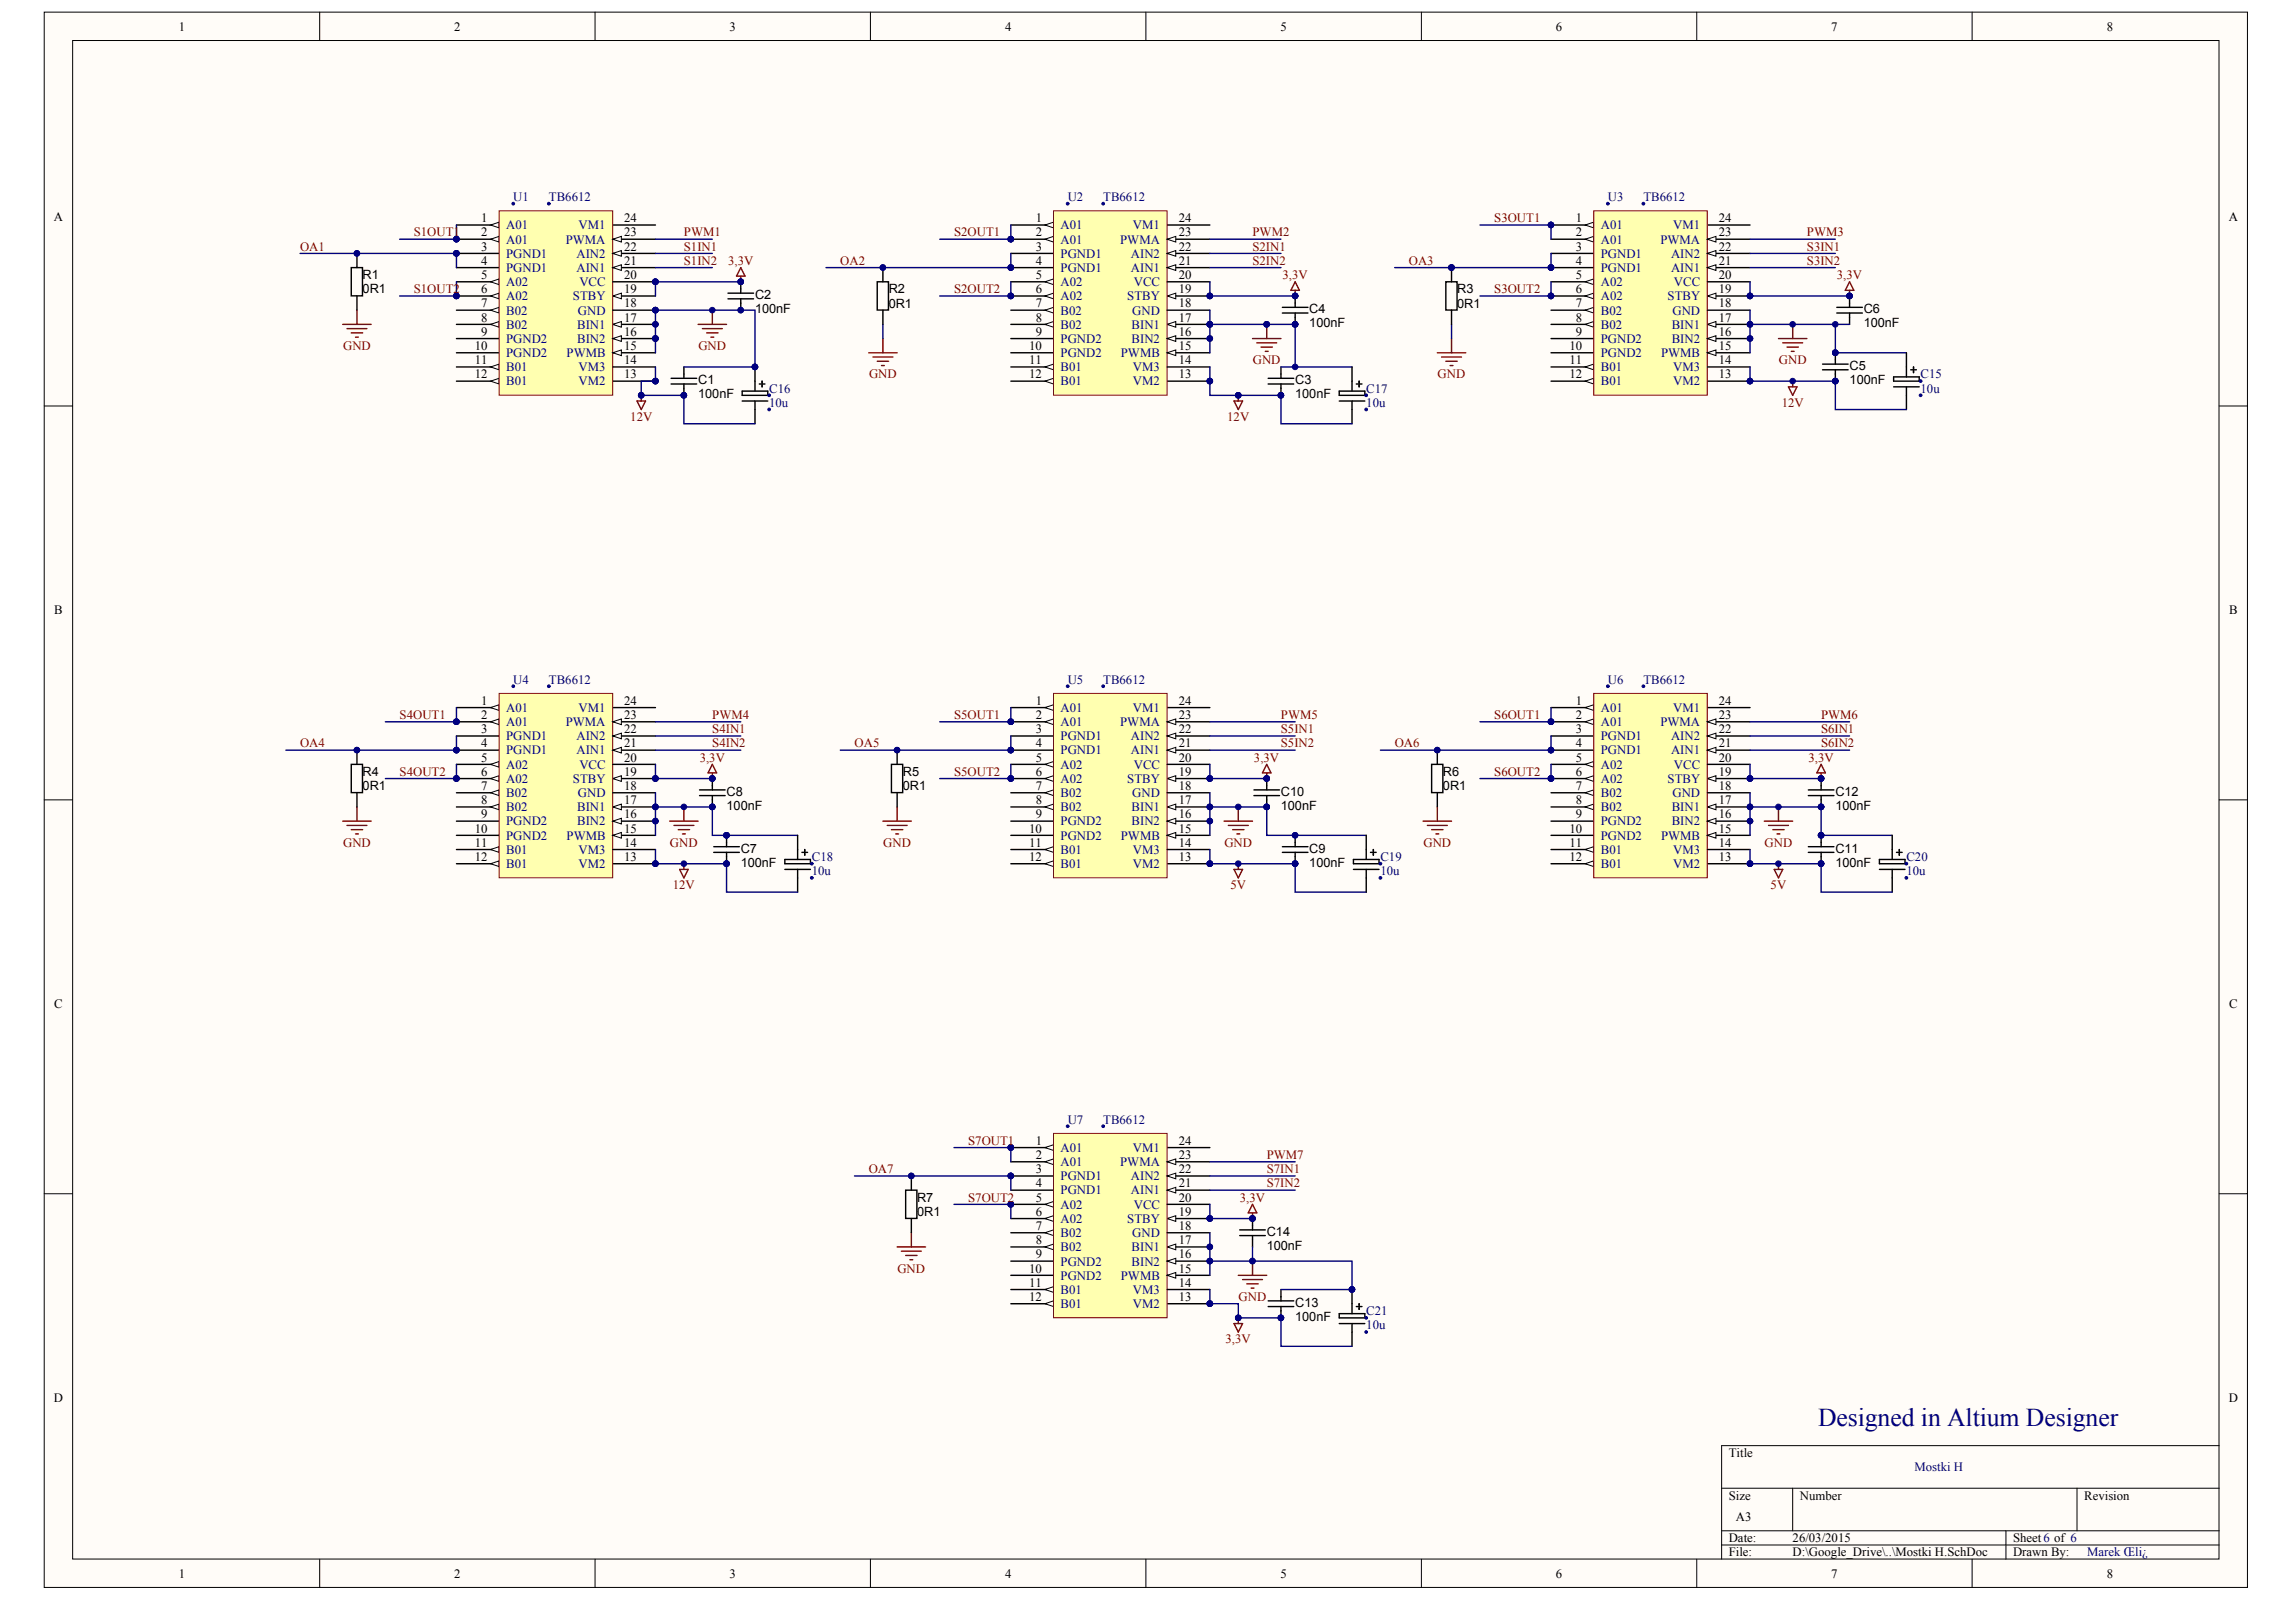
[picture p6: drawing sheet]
<svg xmlns="http://www.w3.org/2000/svg" width="289mm" height="202mm" viewBox="0 0 289 202" stroke-linecap="round" stroke-linejoin="round" font-family="sans-serif">
<defs><g id="words">
<text font-size="3.2" fill="#000080" x="228.9" y="179.5">Designed in Altium Designer</text>
<g font-size="1.6">
<text x="22.5" y="3.9">1</text>
<text x="57.2" y="3.9">2</text>
<text x="91.9" y="3.9">3</text>
<text x="126.5" y="3.9">4</text>
<text x="161.2" y="3.9">5</text>
<text x="195.9" y="3.9">6</text>
<text x="230.6" y="3.9">7</text>
<text x="265.2" y="3.9">8</text>
<text x="6.8" y="27.8">A</text>
<text x="60.6" y="28">1</text>
<text x="60.6" y="29.8">2</text>
<text x="78.6" y="28">24</text>
<text x="78.6" y="29.8">23</text>
<text x="130.4" y="28">1</text>
<text x="130.4" y="29.8">2</text>
<text x="148.4" y="28">24</text>
<text x="148.4" y="29.8">23</text>
<text x="198.4" y="28">1</text>
<text x="198.4" y="29.8">2</text>
<text x="216.4" y="28">24</text>
<text x="216.4" y="29.8">23</text>
<text x="280.6" y="27.8">A</text>
<text x="45.7" y="35.1">R1</text>
<text x="60.6" y="31.5">3</text>
<text x="60.6" y="33.3">4</text>
<text x="60.6" y="35.1">5</text>
<text x="78.6" y="35.1">20</text>
<text x="78.6" y="33.3">21</text>
<text x="78.6" y="31.5">22</text>
<text x="130.4" y="31.5">3</text>
<text x="130.4" y="33.3">4</text>
<text x="130.4" y="35.1">5</text>
<text x="148.4" y="35.1">20</text>
<text x="148.4" y="33.3">21</text>
<text x="148.4" y="31.5">22</text>
<text x="198.4" y="31.5">3</text>
<text x="198.4" y="33.3">4</text>
<text x="198.4" y="35.1">5</text>
<text x="216.4" y="35.1">20</text>
<text x="216.4" y="33.3">21</text>
<text x="216.4" y="31.5">22</text>
<text x="45.7" y="36.9">0R1</text>
<text x="60.6" y="36.9">6</text>
<text x="60.6" y="38.7">7</text>
<text x="60.6" y="40.5">8</text>
<text x="78.6" y="40.5">17</text>
<text x="78.6" y="36.9">19</text>
<text x="78.6" y="38.7">18</text>
<text x="95.1" y="39.4">100nF</text>
<text x="95.1" y="37.6">C2</text>
<text x="111.9" y="38.7">0R1</text>
<text x="111.9" y="36.9">R2</text>
<text x="130.4" y="36.9">6</text>
<text x="130.4" y="38.7">7</text>
<text x="130.4" y="40.5">8</text>
<text x="148.4" y="40.5">17</text>
<text x="148.4" y="36.9">19</text>
<text x="148.4" y="38.7">18</text>
<text x="164.8" y="41.2">100nF</text>
<text x="164.8" y="39.4">C4</text>
<text x="183.5" y="38.7">0R1</text>
<text x="183.5" y="36.9">R3</text>
<text x="198.4" y="36.9">6</text>
<text x="198.4" y="38.7">7</text>
<text x="198.4" y="40.5">8</text>
<text x="216.4" y="40.5">17</text>
<text x="216.4" y="36.9">19</text>
<text x="216.4" y="38.7">18</text>
<text x="234.6" y="41.2">100nF</text>
<text x="234.6" y="39.4">C6</text>
<text x="59.8" y="44.1">10</text>
<text x="59.8" y="45.8">11</text>
<text x="59.8" y="47.6">12</text>
<text x="60.6" y="42.3">9</text>
<text x="78.6" y="47.6">13</text>
<text x="78.6" y="45.8">14</text>
<text x="78.6" y="44.1">15</text>
<text x="78.6" y="42.3">16</text>
<text x="129.6" y="44.1">10</text>
<text x="129.6" y="45.8">11</text>
<text x="129.6" y="47.6">12</text>
<text x="130.4" y="42.3">9</text>
<text x="148.4" y="47.6">13</text>
<text x="148.4" y="45.8">14</text>
<text x="148.4" y="44.1">15</text>
<text x="148.4" y="42.3">16</text>
<text x="197.6" y="44.1">10</text>
<text x="197.6" y="45.8">11</text>
<text x="197.6" y="47.6">12</text>
<text x="198.4" y="42.3">9</text>
<text x="216.4" y="47.6">13</text>
<text x="216.4" y="45.8">14</text>
<text x="216.4" y="44.1">15</text>
<text x="216.4" y="42.3">16</text>
<text x="232.9" y="46.6">C5</text>
<text x="87.9" y="50.1">100nF</text>
<text x="87.9" y="48.4">C1</text>
<text x="163.1" y="50.1">100nF</text>
<text x="163.1" y="48.4">C3</text>
<text x="232.9" y="48.4">100nF</text>
<text x="6.8" y="77.3">B</text>
<text x="280.6" y="77.3">B</text>
<text x="60.6" y="88.7">1</text>
<text x="78.6" y="88.7">24</text>
<text x="130.4" y="88.7">1</text>
<text x="148.4" y="88.7">24</text>
<text x="198.4" y="88.7">1</text>
<text x="216.4" y="88.7">24</text>
<text x="60.6" y="90.5">2</text>
<text x="60.6" y="92.3">3</text>
<text x="60.6" y="94.1">4</text>
<text x="60.6" y="95.9">5</text>
<text x="78.6" y="90.5">23</text>
<text x="78.6" y="95.9">20</text>
<text x="78.6" y="94.1">21</text>
<text x="78.6" y="92.3">22</text>
<text x="130.4" y="90.5">2</text>
<text x="130.4" y="92.3">3</text>
<text x="130.4" y="94.1">4</text>
<text x="130.4" y="95.9">5</text>
<text x="148.4" y="90.5">23</text>
<text x="148.4" y="95.9">20</text>
<text x="148.4" y="94.1">21</text>
<text x="148.4" y="92.3">22</text>
<text x="198.4" y="90.5">2</text>
<text x="198.4" y="92.3">3</text>
<text x="198.4" y="94.1">4</text>
<text x="198.4" y="95.9">5</text>
<text x="216.4" y="90.5">23</text>
<text x="216.4" y="95.9">20</text>
<text x="216.4" y="94.1">21</text>
<text x="216.4" y="92.3">22</text>
<text x="45.7" y="99.4">0R1</text>
<text x="45.7" y="97.7">R4</text>
<text x="60.6" y="97.6">6</text>
<text x="60.6" y="99.4">7</text>
<text x="60.6" y="101.2">8</text>
<text x="78.6" y="101.2">17</text>
<text x="78.6" y="97.6">19</text>
<text x="78.6" y="99.4">18</text>
<text x="91.5" y="101.9">100nF</text>
<text x="91.5" y="100.2">C8</text>
<text x="113.7" y="99.4">0R1</text>
<text x="113.7" y="97.7">R5</text>
<text x="130.4" y="97.6">6</text>
<text x="130.4" y="99.4">7</text>
<text x="130.4" y="101.2">8</text>
<text x="148.4" y="101.2">17</text>
<text x="148.4" y="97.6">19</text>
<text x="148.4" y="99.4">18</text>
<text x="161.3" y="101.9">100nF</text>
<text x="161.3" y="100.2">C10</text>
<text x="181.7" y="99.4">0R1</text>
<text x="181.7" y="97.7">R6</text>
<text x="198.4" y="97.6">6</text>
<text x="198.4" y="99.4">7</text>
<text x="198.4" y="101.2">8</text>
<text x="216.4" y="101.2">17</text>
<text x="216.4" y="97.6">19</text>
<text x="216.4" y="99.4">18</text>
<text x="231.1" y="101.9">100nF</text>
<text x="231.1" y="100.2">C12</text>
<text x="59.8" y="104.8">10</text>
<text x="59.8" y="106.6">11</text>
<text x="60.6" y="103">9</text>
<text x="78.6" y="106.6">14</text>
<text x="78.6" y="104.8">15</text>
<text x="78.6" y="103">16</text>
<text x="93.3" y="107.3">C7</text>
<text x="129.6" y="104.8">10</text>
<text x="129.6" y="106.6">11</text>
<text x="130.4" y="103">9</text>
<text x="148.4" y="106.6">14</text>
<text x="148.4" y="104.8">15</text>
<text x="148.4" y="103">16</text>
<text x="164.8" y="107.3">C9</text>
<text x="197.6" y="104.8">10</text>
<text x="197.6" y="106.6">11</text>
<text x="198.4" y="103">9</text>
<text x="216.4" y="106.6">14</text>
<text x="216.4" y="104.8">15</text>
<text x="216.4" y="103">16</text>
<text x="231.1" y="107.3">C11</text>
<text x="59.8" y="108.4">12</text>
<text x="78.6" y="108.4">13</text>
<text x="93.3" y="109.1">100nF</text>
<text x="129.6" y="108.4">12</text>
<text x="148.4" y="108.4">13</text>
<text x="164.8" y="109.1">100nF</text>
<text x="197.6" y="108.4">12</text>
<text x="216.4" y="108.4">13</text>
<text x="231.1" y="109.1">100nF</text>
<text x="6.8" y="126.9">C</text>
<text x="280.6" y="126.9">C</text>
<text x="130.4" y="144.1">1</text>
<text x="130.4" y="145.9">2</text>
<text x="130.4" y="147.7">3</text>
<text x="130.4" y="149.5">4</text>
<text x="148.4" y="144.1">24</text>
<text x="148.4" y="145.9">23</text>
<text x="148.4" y="149.5">21</text>
<text x="148.4" y="147.7">22</text>
<text x="115.5" y="153">0R1</text>
<text x="115.5" y="151.2">R7</text>
<text x="130.4" y="151.2">5</text>
<text x="130.4" y="153">6</text>
<text x="130.4" y="154.8">7</text>
<text x="148.4" y="153">19</text>
<text x="148.4" y="154.8">18</text>
<text x="148.4" y="151.2">20</text>
<text x="159.5" y="155.5">C14</text>
<text x="129.6" y="160.2">10</text>
<text x="129.6" y="161.9">11</text>
<text x="130.4" y="156.6">8</text>
<text x="130.4" y="158.4">9</text>
<text x="148.4" y="156.6">17</text>
<text x="148.4" y="161.9">14</text>
<text x="148.4" y="160.2">15</text>
<text x="148.4" y="158.4">16</text>
<text x="159.5" y="157.3">100nF</text>
<text x="129.6" y="163.7">12</text>
<text x="148.4" y="163.7">13</text>
<text x="163.1" y="166.3">100nF</text>
<text x="163.1" y="164.5">C13</text>
<text x="6.8" y="176.5">D</text>
<text x="280.6" y="176.5">D</text>
<text x="217.6" y="183.4">Title</text>
<text x="217.6" y="188.8">Size</text>
<text x="218.5" y="191.4">A3</text>
<text x="226.6" y="188.8">Number</text>
<text x="262.4" y="188.8">Revision</text>
<text x="217.6" y="194.1">Date:</text>
<text x="217.6" y="195.9">File:</text>
<text x="225.7" y="194.1">26/03/2015</text>
<text x="225.7" y="195.9">D:\Google_Drive\..\Mostki H.SchDoc</text>
<text x="253.4" y="194.1">Sheet 6 of 6</text>
<text x="253.4" y="195.9">Drawn By:</text>
<text x="22.5" y="198.6">1</text>
<text x="57.2" y="198.6">2</text>
<text x="91.9" y="198.6">3</text>
<text x="126.5" y="198.6">4</text>
<text x="161.2" y="198.6">5</text>
<text x="195.9" y="198.6">6</text>
<text x="230.6" y="198.6">7</text>
<text x="265.2" y="198.6">8</text>
</g>
<g font-size="1.6" fill="#800000">
<text x="52.1" y="29.8">S1OUT1</text>
<text x="86.1" y="29.8">PWM1</text>
<text x="120.1" y="29.8">S2OUT1</text>
<text x="157.7" y="29.8">PWM2</text>
<text x="188.1" y="28">S3OUT1</text>
<text x="227.5" y="29.8">PWM3</text>
<text x="37.8" y="31.5">OA1</text>
<text x="86.1" y="31.5">S1IN1</text>
<text x="86.1" y="33.3">S1IN2</text>
<text x="91.7" y="33.3">3,3V</text>
<text x="105.8" y="33.3">OA2</text>
<text x="157.7" y="31.5">S2IN1</text>
<text x="157.7" y="33.3">S2IN2</text>
<text x="161.5" y="35.1">3,3V</text>
<text x="177.4" y="33.3">OA3</text>
<text x="227.5" y="31.5">S3IN1</text>
<text x="227.5" y="33.3">S3IN2</text>
<text x="231.2" y="35.1">3,3V</text>
<text x="52.1" y="36.9">S1OUT2</text>
<text x="120.1" y="36.9">S2OUT2</text>
<text x="188.1" y="36.9">S3OUT2</text>
<text x="43.2" y="44.1">GND</text>
<text x="87.9" y="44.1">GND</text>
<text x="109.4" y="47.6">GND</text>
<text x="157.7" y="45.8">GND</text>
<text x="181" y="47.6">GND</text>
<text x="223.9" y="45.8">GND</text>
<text x="79.3" y="53">12V</text>
<text x="154.5" y="53">12V</text>
<text x="224.3" y="51.2">12V</text>
<text x="37.8" y="94.1">OA4</text>
<text x="50.3" y="90.5">S4OUT1</text>
<text x="88.1" y="95.9">3,3V</text>
<text x="89.7" y="90.5">PWM4</text>
<text x="89.7" y="92.3">S4IN1</text>
<text x="89.7" y="94.1">S4IN2</text>
<text x="107.6" y="94.1">OA5</text>
<text x="120.1" y="90.5">S5OUT1</text>
<text x="157.9" y="95.9">3,3V</text>
<text x="161.3" y="90.5">PWM5</text>
<text x="161.3" y="92.3">S5IN1</text>
<text x="161.3" y="94.1">S5IN2</text>
<text x="175.6" y="94.1">OA6</text>
<text x="188.1" y="90.5">S6OUT1</text>
<text x="227.7" y="95.9">3,3V</text>
<text x="229.3" y="90.5">PWM6</text>
<text x="229.3" y="92.3">S6IN1</text>
<text x="229.3" y="94.1">S6IN2</text>
<text x="50.3" y="97.6">S4OUT2</text>
<text x="120.1" y="97.6">S5OUT2</text>
<text x="188.1" y="97.6">S6OUT2</text>
<text x="43.2" y="106.6">GND</text>
<text x="84.3" y="106.6">GND</text>
<text x="111.2" y="106.6">GND</text>
<text x="154.1" y="106.6">GND</text>
<text x="179.2" y="106.6">GND</text>
<text x="222.1" y="106.6">GND</text>
<text x="84.7" y="111.9">12V</text>
<text x="154.9" y="111.9">5V</text>
<text x="222.9" y="111.9">5V</text>
<text x="109.4" y="147.7">OA7</text>
<text x="121.9" y="144.1">S7OUT1</text>
<text x="159.5" y="145.9">PWM7</text>
<text x="159.5" y="147.7">S7IN1</text>
<text x="159.5" y="149.5">S7IN2</text>
<text x="121.9" y="151.2">S7OUT2</text>
<text x="156.1" y="151.2">3,3V</text>
<text x="113" y="160.2">GND</text>
<text x="155.9" y="163.7">GND</text>
<text x="154.3" y="169.1">3,3V</text>
</g>
<g font-size="1.6" fill="#000080">
<text x="63.7" y="28.9">A01</text>
<text x="64.6" y="25.3">U1</text>
<text x="69.1" y="25.3">TB6612</text>
<text x="72.9" y="28.9">VM1</text>
<text x="133.5" y="28.9">A01</text>
<text x="134.4" y="25.3">U2</text>
<text x="138.9" y="25.3">TB6612</text>
<text x="142.6" y="28.9">VM1</text>
<text x="201.5" y="28.9">A01</text>
<text x="202.4" y="25.3">U3</text>
<text x="206.9" y="25.3">TB6612</text>
<text x="210.6" y="28.9">VM1</text>
<text x="63.7" y="30.7">A01</text>
<text x="63.7" y="32.4">PGND1</text>
<text x="63.7" y="34.2">PGND1</text>
<text x="71.2" y="30.7">PWMA</text>
<text x="72.6" y="32.4">AIN2</text>
<text x="72.6" y="34.2">AIN1</text>
<text x="133.5" y="30.7">A01</text>
<text x="133.5" y="32.4">PGND1</text>
<text x="133.5" y="34.2">PGND1</text>
<text x="141" y="30.7">PWMA</text>
<text x="142.4" y="32.4">AIN2</text>
<text x="142.4" y="34.2">AIN1</text>
<text x="201.5" y="30.7">A01</text>
<text x="201.5" y="32.4">PGND1</text>
<text x="201.5" y="34.2">PGND1</text>
<text x="209" y="30.7">PWMA</text>
<text x="210.4" y="32.4">AIN2</text>
<text x="210.4" y="34.2">AIN1</text>
<text x="63.7" y="36">A02</text>
<text x="63.7" y="37.8">A02</text>
<text x="63.7" y="39.6">B02</text>
<text x="63.7" y="41.4">B02</text>
<text x="72.1" y="37.8">STBY</text>
<text x="72.7" y="41.4">BIN1</text>
<text x="72.8" y="39.6">GND</text>
<text x="72.9" y="36">VCC</text>
<text x="133.5" y="36">A02</text>
<text x="133.5" y="37.8">A02</text>
<text x="133.5" y="39.6">B02</text>
<text x="133.5" y="41.4">B02</text>
<text x="141.9" y="37.8">STBY</text>
<text x="142.5" y="41.4">BIN1</text>
<text x="142.5" y="39.6">GND</text>
<text x="142.7" y="36">VCC</text>
<text x="201.5" y="36">A02</text>
<text x="201.5" y="37.8">A02</text>
<text x="201.5" y="39.6">B02</text>
<text x="201.5" y="41.4">B02</text>
<text x="209.9" y="37.8">STBY</text>
<text x="210.5" y="41.4">BIN1</text>
<text x="210.5" y="39.6">GND</text>
<text x="210.7" y="36">VCC</text>
<text x="63.7" y="43.2">PGND2</text>
<text x="63.7" y="44.9">PGND2</text>
<text x="63.7" y="46.7">B01</text>
<text x="71.3" y="44.9">PWMB</text>
<text x="72.7" y="43.2">BIN2</text>
<text x="72.9" y="46.7">VM3</text>
<text x="133.5" y="43.2">PGND2</text>
<text x="133.5" y="44.9">PGND2</text>
<text x="133.5" y="46.7">B01</text>
<text x="141.1" y="44.9">PWMB</text>
<text x="142.5" y="43.2">BIN2</text>
<text x="142.6" y="46.7">VM3</text>
<text x="201.5" y="43.2">PGND2</text>
<text x="201.5" y="44.9">PGND2</text>
<text x="201.5" y="46.7">B01</text>
<text x="209.1" y="44.9">PWMB</text>
<text x="210.5" y="43.2">BIN2</text>
<text x="210.6" y="46.7">VM3</text>
<text x="241.8" y="47.6">C15</text>
<text x="63.7" y="48.5">B01</text>
<text x="72.9" y="48.5">VM2</text>
<text x="96.8" y="51.2">10u</text>
<text x="96.8" y="49.4">C16</text>
<text x="133.5" y="48.5">B01</text>
<text x="142.6" y="48.5">VM2</text>
<text x="172" y="51.2">10u</text>
<text x="172" y="49.4">C17</text>
<text x="201.5" y="48.5">B01</text>
<text x="210.6" y="48.5">VM2</text>
<text x="241.8" y="49.4">10u</text>
<text x="63.7" y="89.6">A01</text>
<text x="64.6" y="86">U4</text>
<text x="69.1" y="86">TB6612</text>
<text x="72.9" y="89.6">VM1</text>
<text x="133.5" y="89.6">A01</text>
<text x="134.4" y="86">U5</text>
<text x="138.9" y="86">TB6612</text>
<text x="142.6" y="89.6">VM1</text>
<text x="201.5" y="89.6">A01</text>
<text x="202.4" y="86">U6</text>
<text x="206.9" y="86">TB6612</text>
<text x="210.6" y="89.6">VM1</text>
<text x="63.7" y="91.4">A01</text>
<text x="63.7" y="93.2">PGND1</text>
<text x="63.7" y="95">PGND1</text>
<text x="71.2" y="91.4">PWMA</text>
<text x="72.6" y="93.2">AIN2</text>
<text x="72.6" y="95">AIN1</text>
<text x="133.5" y="91.4">A01</text>
<text x="133.5" y="93.2">PGND1</text>
<text x="133.5" y="95">PGND1</text>
<text x="141" y="91.4">PWMA</text>
<text x="142.4" y="93.2">AIN2</text>
<text x="142.4" y="95">AIN1</text>
<text x="201.5" y="91.4">A01</text>
<text x="201.5" y="93.2">PGND1</text>
<text x="201.5" y="95">PGND1</text>
<text x="209" y="91.4">PWMA</text>
<text x="210.4" y="93.2">AIN2</text>
<text x="210.4" y="95">AIN1</text>
<text x="63.7" y="96.8">A02</text>
<text x="63.7" y="98.5">A02</text>
<text x="63.7" y="100.3">B02</text>
<text x="72.1" y="98.5">STBY</text>
<text x="72.8" y="100.3">GND</text>
<text x="72.9" y="96.8">VCC</text>
<text x="133.5" y="96.8">A02</text>
<text x="133.5" y="98.5">A02</text>
<text x="133.5" y="100.3">B02</text>
<text x="141.9" y="98.5">STBY</text>
<text x="142.5" y="100.3">GND</text>
<text x="142.7" y="96.8">VCC</text>
<text x="201.5" y="96.8">A02</text>
<text x="201.5" y="98.5">A02</text>
<text x="201.5" y="100.3">B02</text>
<text x="209.9" y="98.5">STBY</text>
<text x="210.5" y="100.3">GND</text>
<text x="210.7" y="96.8">VCC</text>
<text x="63.7" y="102.1">B02</text>
<text x="63.7" y="103.9">PGND2</text>
<text x="63.7" y="105.7">PGND2</text>
<text x="63.7" y="107.5">B01</text>
<text x="71.3" y="105.7">PWMB</text>
<text x="72.7" y="102.1">BIN1</text>
<text x="72.7" y="103.9">BIN2</text>
<text x="72.9" y="107.5">VM3</text>
<text x="133.5" y="102.1">B02</text>
<text x="133.5" y="103.9">PGND2</text>
<text x="133.5" y="105.7">PGND2</text>
<text x="133.5" y="107.5">B01</text>
<text x="141.1" y="105.7">PWMB</text>
<text x="142.5" y="102.1">BIN1</text>
<text x="142.5" y="103.9">BIN2</text>
<text x="142.6" y="107.5">VM3</text>
<text x="201.5" y="102.1">B02</text>
<text x="201.5" y="103.9">PGND2</text>
<text x="201.5" y="105.7">PGND2</text>
<text x="201.5" y="107.5">B01</text>
<text x="209.1" y="105.7">PWMB</text>
<text x="210.5" y="102.1">BIN1</text>
<text x="210.5" y="103.9">BIN2</text>
<text x="210.6" y="107.5">VM3</text>
<text x="63.7" y="109.3">B01</text>
<text x="72.9" y="109.3">VM2</text>
<text x="102.2" y="110.2">10u</text>
<text x="102.2" y="108.4">C18</text>
<text x="133.5" y="109.3">B01</text>
<text x="142.6" y="109.3">VM2</text>
<text x="173.8" y="110.2">10u</text>
<text x="173.8" y="108.4">C19</text>
<text x="201.5" y="109.3">B01</text>
<text x="210.6" y="109.3">VM2</text>
<text x="240" y="110.2">10u</text>
<text x="240" y="108.4">C20</text>
<text x="134.4" y="141.4">U7</text>
<text x="138.9" y="141.4">TB6612</text>
<text x="133.5" y="145">A01</text>
<text x="133.5" y="146.8">A01</text>
<text x="133.5" y="148.6">PGND1</text>
<text x="141" y="146.8">PWMA</text>
<text x="142.4" y="148.6">AIN2</text>
<text x="142.6" y="145">VM1</text>
<text x="133.5" y="150.3">PGND1</text>
<text x="133.5" y="152.1">A02</text>
<text x="133.5" y="153.9">A02</text>
<text x="133.5" y="155.7">B02</text>
<text x="141.9" y="153.9">STBY</text>
<text x="142.4" y="150.3">AIN1</text>
<text x="142.5" y="155.7">GND</text>
<text x="142.7" y="152.1">VCC</text>
<text x="133.5" y="157.5">B02</text>
<text x="133.5" y="159.3">PGND2</text>
<text x="133.5" y="161.1">PGND2</text>
<text x="141.1" y="161.1">PWMB</text>
<text x="142.5" y="157.5">BIN1</text>
<text x="142.5" y="159.3">BIN2</text>
<text x="133.5" y="162.9">B01</text>
<text x="133.5" y="164.6">B01</text>
<text x="142.6" y="162.9">VM3</text>
<text x="142.6" y="164.6">VM2</text>
<text x="172" y="167.3">10u</text>
<text x="172" y="165.5">C21</text>
<text x="241" y="185.2">Mostki H</text>
<text x="262.8" y="195.9">Marek Œli¿</text>
</g>
</g></defs>
<g fill="#fffcf8" stroke="#000" stroke-width=".13">
<path d="M5.6 1.5h277.3v198.3h-277.3z"/>
<path d="M9.1 5.1h270.3v191.1h-270.3z"/>
</g>
<g fill="none" stroke="#000" stroke-width=".13">
<path d="M40.2 1.5v3.6M74.9 1.5v3.6M109.6 1.5v3.6M144.3 1.5v3.6M178.9 1.5v3.6M213.6 1.5v3.6M248.3 1.5v3.6M5.6 51.1h3.5M279.4 51.1h3.6M5.6 100.7h3.5M279.4 100.7h3.6M5.6 150.2h3.5"/>
<path d="M279.4 150.2h3.6M40.2 196.2v3.6M74.9 196.2v3.6M109.6 196.2v3.6M144.3 196.2v3.6M178.9 196.2v3.6M213.6 196.2v3.6M216.7 187.3h62.7M216.7 192.7h62.7M216.7 194.5h62.7M225.7 187.3v5.4M248.3 196.2v3.6"/>
<path d="M252.5 192.7v3.5M261.5 187.3v5.4M279.4 182h-62.7v14.2"/>
</g>
<path d="M57.5 28.3h5.3" fill="none" stroke="#000" stroke-width=".18"/>
<path d="M61.8 28.3l1-.3v.7z" fill="#fffcf8" stroke="#000" stroke-width=".13"/>
<path d="M57.5 30.1h5.3" fill="none" stroke="#000" stroke-width=".18"/>
<path d="M61.8 30.1l1-.3v.7z" fill="#fffcf8" stroke="#000" stroke-width=".13"/>
<g fill="#000080" stroke="#000080" stroke-width=".13">
<circle cx="57.5" cy="30.1" r=".35"/>
<circle cx="57.5" cy="31.9" r=".35"/>
</g>
<path d="M57.5 31.9h5.3M57.5 33.7h5.3M57.5 35.5h5.3" fill="none" stroke="#000" stroke-width=".18"/>
<path d="M61.8 35.5l1-.4v.7z" fill="#fffcf8" stroke="#000" stroke-width=".13"/>
<path d="M57.5 37.3h5.3" fill="none" stroke="#000" stroke-width=".18"/>
<path d="M61.8 37.3l1-.4v.7z" fill="#fffcf8" stroke="#000" stroke-width=".13"/>
<circle cx="57.5" cy="37.2" r=".35" fill="#000080" stroke="#000080" stroke-width=".13"/>
<path d="M57.5 39h5.3" fill="none" stroke="#000" stroke-width=".18"/>
<path d="M61.8 39l1-.3v.7z" fill="#fffcf8" stroke="#000" stroke-width=".13"/>
<path d="M57.5 40.8h5.3" fill="none" stroke="#000" stroke-width=".18"/>
<path d="M61.8 40.8l1-.3v.7z" fill="#fffcf8" stroke="#000" stroke-width=".13"/>
<path d="M57.5 42.6h5.3M57.5 44.4h5.3M57.5 46.2h5.3" fill="none" stroke="#000" stroke-width=".18"/>
<path d="M61.8 46.2l1-.4v.7z" fill="#fffcf8" stroke="#000" stroke-width=".13"/>
<path d="M57.5 48h5.3" fill="none" stroke="#000" stroke-width=".18"/>
<path d="M61.8 48l1-.4v.7z" fill="#fffcf8" stroke="#000" stroke-width=".13"/>
<path d="M77.2 48h5.3M77.2 40.8h5.3" fill="none" stroke="#000" stroke-width=".18"/>
<circle cx="82.5" cy="48" r=".35" fill="#000080" stroke="#000080" stroke-width=".13"/>
<path d="M77.2 40.8l1-.3v.7z" fill="#fffcf8" stroke="#000" stroke-width=".13"/>
<circle cx="82.5" cy="40.8" r=".35" fill="#000080" stroke="#000080" stroke-width=".13"/>
<path d="M77.2 37.3h5.3" fill="none" stroke="#000" stroke-width=".18"/>
<path d="M77.2 37.3l1-.4v.7z" fill="#fffcf8" stroke="#000" stroke-width=".13"/>
<path d="M77.2 28.3h5.3" fill="none" stroke="#000" stroke-width=".18"/>
<path d="M62.8 26.5h14.3v23.2h-14.3z" fill="#ffffb0" stroke="#800000" stroke-width=".13"/>
<path d="M77.2 30.1h5.3" fill="none" stroke="#000" stroke-width=".18"/>
<path d="M77.2 30.1l1-.3v.7z" fill="#fffcf8" stroke="#000" stroke-width=".13"/>
<path d="M77.2 46.2h5.3M77.2 44.4h5.3" fill="none" stroke="#000" stroke-width=".18"/>
<path d="M77.2 44.4l1-.4v.8z" fill="#fffcf8" stroke="#000" stroke-width=".13"/>
<path d="M77.2 42.6h5.3" fill="none" stroke="#000" stroke-width=".18"/>
<path d="M77.2 42.6l1-.3v.7z" fill="#fffcf8" stroke="#000" stroke-width=".13"/>
<g fill="#000080" stroke="#000080" stroke-width=".13">
<circle cx="82.5" cy="42.6" r=".35"/>
<circle cx="82.5" cy="39" r=".35"/>
<circle cx="82.5" cy="35.5" r=".35"/>
</g>
<path d="M77.2 39h5.3M77.2 35.5h5.3M77.2 33.7h5.3" fill="none" stroke="#000" stroke-width=".18"/>
<path d="M77.2 33.7l1-.4v.7z" fill="#fffcf8" stroke="#000" stroke-width=".13"/>
<path d="M77.2 31.9h5.3" fill="none" stroke="#000" stroke-width=".18"/>
<path d="M77.2 31.9l1-.4v.8z" fill="#fffcf8" stroke="#000" stroke-width=".13"/>
<g fill="#000080" stroke="#000080" stroke-width=".13">
<circle cx="64.6" cy="25.6" r=".17"/>
<circle cx="69.1" cy="25.6" r=".17"/>
<circle cx="57.5" cy="30.1" r=".35"/>
<circle cx="57.5" cy="31.9" r=".35"/>
<circle cx="57.5" cy="37.2" r=".35"/>
<circle cx="82.5" cy="48" r=".35"/>
<circle cx="82.5" cy="40.8" r=".35"/>
<circle cx="82.5" cy="42.6" r=".35"/>
<circle cx="82.5" cy="39" r=".35"/>
<circle cx="82.5" cy="35.5" r=".35"/>
</g>
<path d="M127.3 28.3h5.3" fill="none" stroke="#000" stroke-width=".18"/>
<path d="M131.6 28.3l1-.3v.7z" fill="#fffcf8" stroke="#000" stroke-width=".13"/>
<path d="M127.3 30.1h5.3" fill="none" stroke="#000" stroke-width=".18"/>
<path d="M131.6 30.1l1-.3v.7z" fill="#fffcf8" stroke="#000" stroke-width=".13"/>
<g fill="#000080" stroke="#000080" stroke-width=".13">
<circle cx="127.3" cy="30.1" r=".35"/>
<circle cx="127.3" cy="33.7" r=".35"/>
</g>
<path d="M127.3 31.9h5.3M127.3 33.7h5.3M127.3 35.5h5.3" fill="none" stroke="#000" stroke-width=".18"/>
<path d="M131.6 35.5l1-.4v.7z" fill="#fffcf8" stroke="#000" stroke-width=".13"/>
<path d="M127.3 37.3h5.3" fill="none" stroke="#000" stroke-width=".18"/>
<path d="M131.6 37.3l1-.4v.7z" fill="#fffcf8" stroke="#000" stroke-width=".13"/>
<circle cx="127.3" cy="37.2" r=".35" fill="#000080" stroke="#000080" stroke-width=".13"/>
<path d="M127.3 39h5.3" fill="none" stroke="#000" stroke-width=".18"/>
<path d="M131.6 39l1-.3v.7z" fill="#fffcf8" stroke="#000" stroke-width=".13"/>
<path d="M127.3 40.8h5.3" fill="none" stroke="#000" stroke-width=".18"/>
<path d="M131.6 40.8l1-.3v.7z" fill="#fffcf8" stroke="#000" stroke-width=".13"/>
<path d="M127.3 42.6h5.3M127.3 44.4h5.3M127.3 46.2h5.3" fill="none" stroke="#000" stroke-width=".18"/>
<path d="M131.6 46.2l1-.4v.7z" fill="#fffcf8" stroke="#000" stroke-width=".13"/>
<path d="M127.3 48h5.3" fill="none" stroke="#000" stroke-width=".18"/>
<path d="M131.6 48l1-.4v.7z" fill="#fffcf8" stroke="#000" stroke-width=".13"/>
<path d="M146.9 48h5.4M146.9 40.8h5.4" fill="none" stroke="#000" stroke-width=".18"/>
<circle cx="152.3" cy="48" r=".35" fill="#000080" stroke="#000080" stroke-width=".13"/>
<path d="M146.9 40.8l1.1-.3v.7z" fill="#fffcf8" stroke="#000" stroke-width=".13"/>
<circle cx="152.3" cy="40.8" r=".35" fill="#000080" stroke="#000080" stroke-width=".13"/>
<path d="M146.9 37.3h5.4" fill="none" stroke="#000" stroke-width=".18"/>
<path d="M146.9 37.3l1.1-.4v.7z" fill="#fffcf8" stroke="#000" stroke-width=".13"/>
<circle cx="152.3" cy="37.2" r=".35" fill="#000080" stroke="#000080" stroke-width=".13"/>
<path d="M146.9 28.3h5.4" fill="none" stroke="#000" stroke-width=".18"/>
<path d="M132.6 26.5h14.3v23.2h-14.3z" fill="#ffffb0" stroke="#800000" stroke-width=".13"/>
<path d="M146.9 30.1h5.4" fill="none" stroke="#000" stroke-width=".18"/>
<path d="M146.9 30.1l1.1-.3v.7z" fill="#fffcf8" stroke="#000" stroke-width=".13"/>
<path d="M146.9 46.2h5.4M146.9 44.4h5.4" fill="none" stroke="#000" stroke-width=".18"/>
<path d="M146.9 44.4l1.1-.4v.8z" fill="#fffcf8" stroke="#000" stroke-width=".13"/>
<path d="M146.9 42.6h5.4" fill="none" stroke="#000" stroke-width=".18"/>
<path d="M146.9 42.6l1.1-.3v.7z" fill="#fffcf8" stroke="#000" stroke-width=".13"/>
<circle cx="152.3" cy="42.6" r=".35" fill="#000080" stroke="#000080" stroke-width=".13"/>
<path d="M146.9 39h5.4M146.9 35.5h5.4M146.9 33.7h5.4" fill="none" stroke="#000" stroke-width=".18"/>
<path d="M146.9 33.7l1.1-.4v.7z" fill="#fffcf8" stroke="#000" stroke-width=".13"/>
<path d="M146.9 31.9h5.4" fill="none" stroke="#000" stroke-width=".18"/>
<path d="M146.9 31.9l1.1-.4v.8z" fill="#fffcf8" stroke="#000" stroke-width=".13"/>
<g fill="#000080" stroke="#000080" stroke-width=".13">
<circle cx="134.4" cy="25.6" r=".17"/>
<circle cx="138.9" cy="25.6" r=".17"/>
<circle cx="127.3" cy="30.1" r=".35"/>
<circle cx="127.3" cy="33.7" r=".35"/>
<circle cx="127.3" cy="37.2" r=".35"/>
<circle cx="152.3" cy="48" r=".35"/>
<circle cx="152.3" cy="40.8" r=".35"/>
<circle cx="152.3" cy="37.2" r=".35"/>
<circle cx="152.3" cy="42.6" r=".35"/>
</g>
<path d="M195.3 28.3h5.3" fill="none" stroke="#000" stroke-width=".18"/>
<path d="M199.6 28.3l1-.3v.7z" fill="#fffcf8" stroke="#000" stroke-width=".13"/>
<circle cx="195.3" cy="28.3" r=".35" fill="#000080" stroke="#000080" stroke-width=".13"/>
<path d="M195.3 30.1h5.3" fill="none" stroke="#000" stroke-width=".18"/>
<path d="M199.6 30.1l1-.3v.7z" fill="#fffcf8" stroke="#000" stroke-width=".13"/>
<path d="M195.3 31.9h5.3M195.3 33.7h5.3M195.3 35.5h5.3" fill="none" stroke="#000" stroke-width=".18"/>
<circle cx="195.3" cy="33.7" r=".35" fill="#000080" stroke="#000080" stroke-width=".13"/>
<path d="M199.6 35.5l1-.4v.7z" fill="#fffcf8" stroke="#000" stroke-width=".13"/>
<path d="M195.3 37.3h5.3" fill="none" stroke="#000" stroke-width=".18"/>
<path d="M199.6 37.3l1-.4v.7z" fill="#fffcf8" stroke="#000" stroke-width=".13"/>
<circle cx="195.3" cy="37.2" r=".35" fill="#000080" stroke="#000080" stroke-width=".13"/>
<path d="M195.3 39h5.3" fill="none" stroke="#000" stroke-width=".18"/>
<path d="M199.6 39l1-.3v.7z" fill="#fffcf8" stroke="#000" stroke-width=".13"/>
<path d="M195.3 40.8h5.3" fill="none" stroke="#000" stroke-width=".18"/>
<path d="M199.6 40.8l1-.3v.7z" fill="#fffcf8" stroke="#000" stroke-width=".13"/>
<path d="M195.3 42.6h5.3M195.3 44.4h5.3M195.3 46.2h5.3" fill="none" stroke="#000" stroke-width=".18"/>
<path d="M199.6 46.2l1-.4v.7z" fill="#fffcf8" stroke="#000" stroke-width=".13"/>
<path d="M195.3 48h5.3" fill="none" stroke="#000" stroke-width=".18"/>
<path d="M199.6 48l1-.4v.7z" fill="#fffcf8" stroke="#000" stroke-width=".13"/>
<path d="M215 48h5.3M215 40.8h5.3" fill="none" stroke="#000" stroke-width=".18"/>
<circle cx="220.3" cy="48" r=".35" fill="#000080" stroke="#000080" stroke-width=".13"/>
<path d="M215 40.8l1-.3v.7z" fill="#fffcf8" stroke="#000" stroke-width=".13"/>
<circle cx="220.3" cy="40.8" r=".35" fill="#000080" stroke="#000080" stroke-width=".13"/>
<path d="M215 37.3h5.3" fill="none" stroke="#000" stroke-width=".18"/>
<path d="M215 37.3l1-.4v.7z" fill="#fffcf8" stroke="#000" stroke-width=".13"/>
<circle cx="220.3" cy="37.2" r=".35" fill="#000080" stroke="#000080" stroke-width=".13"/>
<path d="M215 28.3h5.3" fill="none" stroke="#000" stroke-width=".18"/>
<path d="M200.6 26.5h14.3v23.2h-14.3z" fill="#ffffb0" stroke="#800000" stroke-width=".13"/>
<path d="M215 30.1h5.3" fill="none" stroke="#000" stroke-width=".18"/>
<path d="M215 30.1l1-.3v.7z" fill="#fffcf8" stroke="#000" stroke-width=".13"/>
<path d="M215 46.2h5.3M215 44.4h5.3" fill="none" stroke="#000" stroke-width=".18"/>
<path d="M215 44.4l1-.4v.8z" fill="#fffcf8" stroke="#000" stroke-width=".13"/>
<path d="M215 42.6h5.3" fill="none" stroke="#000" stroke-width=".18"/>
<path d="M215 42.6l1-.3v.7z" fill="#fffcf8" stroke="#000" stroke-width=".13"/>
<circle cx="220.3" cy="42.6" r=".35" fill="#000080" stroke="#000080" stroke-width=".13"/>
<path d="M215 39h5.3M215 35.5h5.3M215 33.7h5.3" fill="none" stroke="#000" stroke-width=".18"/>
<path d="M215 33.7l1-.4v.7z" fill="#fffcf8" stroke="#000" stroke-width=".13"/>
<path d="M215 31.9h5.3" fill="none" stroke="#000" stroke-width=".18"/>
<path d="M215 31.9l1-.4v.8z" fill="#fffcf8" stroke="#000" stroke-width=".13"/>
<g fill="#000080" stroke="#000080" stroke-width=".13">
<circle cx="202.4" cy="25.6" r=".17"/>
<circle cx="206.9" cy="25.6" r=".17"/>
<circle cx="195.3" cy="28.3" r=".35"/>
<circle cx="195.3" cy="33.7" r=".35"/>
<circle cx="195.3" cy="37.2" r=".35"/>
<circle cx="220.3" cy="48" r=".35"/>
<circle cx="220.3" cy="40.8" r=".35"/>
<circle cx="220.3" cy="37.2" r=".35"/>
<circle cx="220.3" cy="42.6" r=".35"/>
</g>
<path d="M57.5 89.1h5.3" fill="none" stroke="#000" stroke-width=".18"/>
<path d="M61.8 89.1l1-.4v.7z" fill="#fffcf8" stroke="#000" stroke-width=".13"/>
<path d="M57.5 90.8h5.3" fill="none" stroke="#000" stroke-width=".18"/>
<path d="M61.8 90.8l1-.3v.7z" fill="#fffcf8" stroke="#000" stroke-width=".13"/>
<g fill="#000080" stroke="#000080" stroke-width=".13">
<circle cx="57.5" cy="90.8" r=".35"/>
<circle cx="57.5" cy="94.4" r=".35"/>
</g>
<path d="M57.5 92.6h5.3M57.5 94.4h5.3M57.5 96.2h5.3" fill="none" stroke="#000" stroke-width=".18"/>
<path d="M61.8 96.2l1-.3v.7z" fill="#fffcf8" stroke="#000" stroke-width=".13"/>
<path d="M57.5 98h5.3" fill="none" stroke="#000" stroke-width=".18"/>
<path d="M61.8 98l1-.4v.8z" fill="#fffcf8" stroke="#000" stroke-width=".13"/>
<circle cx="57.5" cy="98" r=".35" fill="#000080" stroke="#000080" stroke-width=".13"/>
<path d="M57.5 99.8h5.3" fill="none" stroke="#000" stroke-width=".18"/>
<path d="M61.8 99.8l1-.4v.7z" fill="#fffcf8" stroke="#000" stroke-width=".13"/>
<path d="M57.5 101.6h5.3" fill="none" stroke="#000" stroke-width=".18"/>
<path d="M61.8 101.6l1-.4v.7z" fill="#fffcf8" stroke="#000" stroke-width=".13"/>
<path d="M57.5 103.4h5.3M57.5 105.1h5.3M57.5 106.9h5.3" fill="none" stroke="#000" stroke-width=".18"/>
<path d="M61.8 106.9l1-.3v.7z" fill="#fffcf8" stroke="#000" stroke-width=".13"/>
<path d="M57.5 108.7h5.3" fill="none" stroke="#000" stroke-width=".18"/>
<path d="M61.8 108.7l1-.3v.7z" fill="#fffcf8" stroke="#000" stroke-width=".13"/>
<path d="M77.2 108.7h5.3M77.2 101.6h5.3" fill="none" stroke="#000" stroke-width=".18"/>
<circle cx="82.5" cy="108.7" r=".35" fill="#000080" stroke="#000080" stroke-width=".13"/>
<path d="M77.2 101.6l1-.4v.7z" fill="#fffcf8" stroke="#000" stroke-width=".13"/>
<circle cx="82.5" cy="101.6" r=".35" fill="#000080" stroke="#000080" stroke-width=".13"/>
<path d="M77.2 98h5.3" fill="none" stroke="#000" stroke-width=".18"/>
<path d="M77.2 98l1-.4v.8z" fill="#fffcf8" stroke="#000" stroke-width=".13"/>
<circle cx="82.5" cy="98" r=".35" fill="#000080" stroke="#000080" stroke-width=".13"/>
<path d="M77.2 89.1h5.3" fill="none" stroke="#000" stroke-width=".18"/>
<path d="M62.8 87.3h14.3v23.2h-14.3z" fill="#ffffb0" stroke="#800000" stroke-width=".13"/>
<path d="M77.2 90.8h5.3" fill="none" stroke="#000" stroke-width=".18"/>
<path d="M77.2 90.8l1-.3v.7z" fill="#fffcf8" stroke="#000" stroke-width=".13"/>
<path d="M77.2 106.9h5.3M77.2 105.1h5.3" fill="none" stroke="#000" stroke-width=".18"/>
<path d="M77.2 105.1l1-.3v.7z" fill="#fffcf8" stroke="#000" stroke-width=".13"/>
<path d="M77.2 103.4h5.3" fill="none" stroke="#000" stroke-width=".18"/>
<path d="M77.2 103.4l1-.4v.7z" fill="#fffcf8" stroke="#000" stroke-width=".13"/>
<circle cx="82.5" cy="103.3" r=".35" fill="#000080" stroke="#000080" stroke-width=".13"/>
<path d="M77.2 99.8h5.3M77.2 96.2h5.3M77.2 94.4h5.3" fill="none" stroke="#000" stroke-width=".18"/>
<path d="M77.2 94.4l1-.3v.7z" fill="#fffcf8" stroke="#000" stroke-width=".13"/>
<path d="M77.2 92.6h5.3" fill="none" stroke="#000" stroke-width=".18"/>
<path d="M77.2 92.6l1-.3v.7z" fill="#fffcf8" stroke="#000" stroke-width=".13"/>
<g fill="#000080" stroke="#000080" stroke-width=".13">
<circle cx="64.6" cy="86.4" r=".17"/>
<circle cx="69.1" cy="86.4" r=".17"/>
<circle cx="57.5" cy="90.8" r=".35"/>
<circle cx="57.5" cy="94.4" r=".35"/>
<circle cx="57.5" cy="98" r=".35"/>
<circle cx="82.5" cy="108.7" r=".35"/>
<circle cx="82.5" cy="101.6" r=".35"/>
<circle cx="82.5" cy="98" r=".35"/>
<circle cx="82.5" cy="103.3" r=".35"/>
</g>
<path d="M127.3 89.1h5.3" fill="none" stroke="#000" stroke-width=".18"/>
<path d="M131.6 89.1l1-.4v.7z" fill="#fffcf8" stroke="#000" stroke-width=".13"/>
<path d="M127.3 90.8h5.3" fill="none" stroke="#000" stroke-width=".18"/>
<path d="M131.6 90.8l1-.3v.7z" fill="#fffcf8" stroke="#000" stroke-width=".13"/>
<g fill="#000080" stroke="#000080" stroke-width=".13">
<circle cx="127.3" cy="90.8" r=".35"/>
<circle cx="127.3" cy="94.4" r=".35"/>
</g>
<path d="M127.3 92.6h5.3M127.3 94.4h5.3M127.3 96.2h5.3" fill="none" stroke="#000" stroke-width=".18"/>
<path d="M131.6 96.2l1-.3v.7z" fill="#fffcf8" stroke="#000" stroke-width=".13"/>
<path d="M127.3 98h5.3" fill="none" stroke="#000" stroke-width=".18"/>
<path d="M131.6 98l1-.4v.8z" fill="#fffcf8" stroke="#000" stroke-width=".13"/>
<circle cx="127.3" cy="98" r=".35" fill="#000080" stroke="#000080" stroke-width=".13"/>
<path d="M127.3 99.8h5.3" fill="none" stroke="#000" stroke-width=".18"/>
<path d="M131.6 99.8l1-.4v.7z" fill="#fffcf8" stroke="#000" stroke-width=".13"/>
<path d="M127.3 101.6h5.3" fill="none" stroke="#000" stroke-width=".18"/>
<path d="M131.6 101.6l1-.4v.7z" fill="#fffcf8" stroke="#000" stroke-width=".13"/>
<path d="M127.3 103.4h5.3M127.3 105.1h5.3M127.3 106.9h5.3" fill="none" stroke="#000" stroke-width=".18"/>
<path d="M131.6 106.9l1-.3v.7z" fill="#fffcf8" stroke="#000" stroke-width=".13"/>
<path d="M127.3 108.7h5.3" fill="none" stroke="#000" stroke-width=".18"/>
<path d="M131.6 108.7l1-.3v.7z" fill="#fffcf8" stroke="#000" stroke-width=".13"/>
<path d="M146.9 108.7h5.4M146.9 101.6h5.4" fill="none" stroke="#000" stroke-width=".18"/>
<circle cx="152.3" cy="108.7" r=".35" fill="#000080" stroke="#000080" stroke-width=".13"/>
<path d="M146.9 101.6l1.1-.4v.7z" fill="#fffcf8" stroke="#000" stroke-width=".13"/>
<circle cx="152.3" cy="101.6" r=".35" fill="#000080" stroke="#000080" stroke-width=".13"/>
<path d="M146.9 98h5.4" fill="none" stroke="#000" stroke-width=".18"/>
<path d="M146.9 98l1.1-.4v.8z" fill="#fffcf8" stroke="#000" stroke-width=".13"/>
<circle cx="152.3" cy="98" r=".35" fill="#000080" stroke="#000080" stroke-width=".13"/>
<path d="M146.9 89.1h5.4" fill="none" stroke="#000" stroke-width=".18"/>
<path d="M132.6 87.3h14.3v23.2h-14.3z" fill="#ffffb0" stroke="#800000" stroke-width=".13"/>
<path d="M146.9 90.8h5.4" fill="none" stroke="#000" stroke-width=".18"/>
<path d="M146.9 90.8l1.1-.3v.7z" fill="#fffcf8" stroke="#000" stroke-width=".13"/>
<path d="M146.9 106.9h5.4M146.9 105.1h5.4" fill="none" stroke="#000" stroke-width=".18"/>
<path d="M146.9 105.1l1.1-.3v.7z" fill="#fffcf8" stroke="#000" stroke-width=".13"/>
<path d="M146.9 103.4h5.4" fill="none" stroke="#000" stroke-width=".18"/>
<path d="M146.9 103.4l1.1-.4v.7z" fill="#fffcf8" stroke="#000" stroke-width=".13"/>
<circle cx="152.3" cy="103.3" r=".35" fill="#000080" stroke="#000080" stroke-width=".13"/>
<path d="M146.9 99.8h5.4M146.9 96.2h5.4M146.9 94.4h5.4" fill="none" stroke="#000" stroke-width=".18"/>
<path d="M146.9 94.4l1.1-.3v.7z" fill="#fffcf8" stroke="#000" stroke-width=".13"/>
<path d="M146.9 92.6h5.4" fill="none" stroke="#000" stroke-width=".18"/>
<path d="M146.9 92.6l1.1-.3v.7z" fill="#fffcf8" stroke="#000" stroke-width=".13"/>
<g fill="#000080" stroke="#000080" stroke-width=".13">
<circle cx="134.4" cy="86.4" r=".17"/>
<circle cx="138.9" cy="86.4" r=".17"/>
<circle cx="127.3" cy="90.8" r=".35"/>
<circle cx="127.3" cy="94.4" r=".35"/>
<circle cx="127.3" cy="98" r=".35"/>
<circle cx="152.3" cy="108.7" r=".35"/>
<circle cx="152.3" cy="101.6" r=".35"/>
<circle cx="152.3" cy="98" r=".35"/>
<circle cx="152.3" cy="103.3" r=".35"/>
</g>
<path d="M195.3 89.1h5.3" fill="none" stroke="#000" stroke-width=".18"/>
<path d="M199.6 89.1l1-.4v.7z" fill="#fffcf8" stroke="#000" stroke-width=".13"/>
<path d="M195.3 90.8h5.3" fill="none" stroke="#000" stroke-width=".18"/>
<path d="M199.6 90.8l1-.3v.7z" fill="#fffcf8" stroke="#000" stroke-width=".13"/>
<g fill="#000080" stroke="#000080" stroke-width=".13">
<circle cx="195.3" cy="90.8" r=".35"/>
<circle cx="195.3" cy="94.4" r=".35"/>
</g>
<path d="M195.3 92.6h5.3M195.3 94.4h5.3M195.3 96.2h5.3" fill="none" stroke="#000" stroke-width=".18"/>
<path d="M199.6 96.2l1-.3v.7z" fill="#fffcf8" stroke="#000" stroke-width=".13"/>
<path d="M195.3 98h5.3" fill="none" stroke="#000" stroke-width=".18"/>
<path d="M199.6 98l1-.4v.8z" fill="#fffcf8" stroke="#000" stroke-width=".13"/>
<circle cx="195.3" cy="98" r=".35" fill="#000080" stroke="#000080" stroke-width=".13"/>
<path d="M195.3 99.8h5.3" fill="none" stroke="#000" stroke-width=".18"/>
<path d="M199.6 99.8l1-.4v.7z" fill="#fffcf8" stroke="#000" stroke-width=".13"/>
<path d="M195.3 101.6h5.3" fill="none" stroke="#000" stroke-width=".18"/>
<path d="M199.6 101.6l1-.4v.7z" fill="#fffcf8" stroke="#000" stroke-width=".13"/>
<path d="M195.3 103.4h5.3M195.3 105.1h5.3M195.3 106.9h5.3" fill="none" stroke="#000" stroke-width=".18"/>
<path d="M199.6 106.9l1-.3v.7z" fill="#fffcf8" stroke="#000" stroke-width=".13"/>
<path d="M195.3 108.7h5.3" fill="none" stroke="#000" stroke-width=".18"/>
<path d="M199.6 108.7l1-.3v.7z" fill="#fffcf8" stroke="#000" stroke-width=".13"/>
<path d="M215 108.7h5.3M215 101.6h5.3" fill="none" stroke="#000" stroke-width=".18"/>
<circle cx="220.3" cy="108.7" r=".35" fill="#000080" stroke="#000080" stroke-width=".13"/>
<path d="M215 101.6l1-.4v.7z" fill="#fffcf8" stroke="#000" stroke-width=".13"/>
<circle cx="220.3" cy="101.6" r=".35" fill="#000080" stroke="#000080" stroke-width=".13"/>
<path d="M215 98h5.3" fill="none" stroke="#000" stroke-width=".18"/>
<path d="M215 98l1-.4v.8z" fill="#fffcf8" stroke="#000" stroke-width=".13"/>
<circle cx="220.3" cy="98" r=".35" fill="#000080" stroke="#000080" stroke-width=".13"/>
<path d="M215 89.1h5.3" fill="none" stroke="#000" stroke-width=".18"/>
<path d="M200.6 87.3h14.3v23.2h-14.3z" fill="#ffffb0" stroke="#800000" stroke-width=".13"/>
<path d="M215 90.8h5.3" fill="none" stroke="#000" stroke-width=".18"/>
<path d="M215 90.8l1-.3v.7z" fill="#fffcf8" stroke="#000" stroke-width=".13"/>
<path d="M215 106.9h5.3M215 105.1h5.3" fill="none" stroke="#000" stroke-width=".18"/>
<path d="M215 105.1l1-.3v.7z" fill="#fffcf8" stroke="#000" stroke-width=".13"/>
<path d="M215 103.4h5.3" fill="none" stroke="#000" stroke-width=".18"/>
<path d="M215 103.4l1-.4v.7z" fill="#fffcf8" stroke="#000" stroke-width=".13"/>
<circle cx="220.3" cy="103.3" r=".35" fill="#000080" stroke="#000080" stroke-width=".13"/>
<path d="M215 99.8h5.3M215 96.2h5.3M215 94.4h5.3" fill="none" stroke="#000" stroke-width=".18"/>
<path d="M215 94.4l1-.3v.7z" fill="#fffcf8" stroke="#000" stroke-width=".13"/>
<path d="M215 92.6h5.3" fill="none" stroke="#000" stroke-width=".18"/>
<path d="M215 92.6l1-.3v.7z" fill="#fffcf8" stroke="#000" stroke-width=".13"/>
<g fill="#000080" stroke="#000080" stroke-width=".13">
<circle cx="202.4" cy="86.4" r=".17"/>
<circle cx="206.9" cy="86.4" r=".17"/>
<circle cx="195.3" cy="90.8" r=".35"/>
<circle cx="195.3" cy="94.4" r=".35"/>
<circle cx="195.3" cy="98" r=".35"/>
<circle cx="220.3" cy="108.7" r=".35"/>
<circle cx="220.3" cy="101.6" r=".35"/>
<circle cx="220.3" cy="98" r=".35"/>
<circle cx="220.3" cy="103.3" r=".35"/>
</g>
<path d="M127.3 144.4h5.3" fill="none" stroke="#000" stroke-width=".18"/>
<path d="M131.6 144.4l1-.3v.7z" fill="#fffcf8" stroke="#000" stroke-width=".13"/>
<circle cx="127.3" cy="144.4" r=".35" fill="#000080" stroke="#000080" stroke-width=".13"/>
<path d="M127.3 146.2h5.3" fill="none" stroke="#000" stroke-width=".18"/>
<path d="M131.6 146.2l1-.3v.7z" fill="#fffcf8" stroke="#000" stroke-width=".13"/>
<path d="M127.3 148h5.3M127.3 149.8h5.3M127.3 151.6h5.3" fill="none" stroke="#000" stroke-width=".18"/>
<circle cx="127.3" cy="148" r=".35" fill="#000080" stroke="#000080" stroke-width=".13"/>
<path d="M131.6 151.6l1-.4v.7z" fill="#fffcf8" stroke="#000" stroke-width=".13"/>
<circle cx="127.3" cy="151.6" r=".35" fill="#000080" stroke="#000080" stroke-width=".13"/>
<path d="M127.3 153.4h5.3" fill="none" stroke="#000" stroke-width=".18"/>
<path d="M131.6 153.4l1-.4v.7z" fill="#fffcf8" stroke="#000" stroke-width=".13"/>
<path d="M127.3 155.2h5.3" fill="none" stroke="#000" stroke-width=".18"/>
<path d="M131.6 155.2l1-.4v.7z" fill="#fffcf8" stroke="#000" stroke-width=".13"/>
<path d="M127.3 156.9h5.3" fill="none" stroke="#000" stroke-width=".18"/>
<path d="M131.6 156.9l1-.3v.7z" fill="#fffcf8" stroke="#000" stroke-width=".13"/>
<path d="M127.3 158.7h5.3M127.3 160.5h5.3M127.3 162.3h5.3" fill="none" stroke="#000" stroke-width=".18"/>
<path d="M131.6 162.3l1-.3v.7z" fill="#fffcf8" stroke="#000" stroke-width=".13"/>
<path d="M127.3 164.1h5.3" fill="none" stroke="#000" stroke-width=".18"/>
<path d="M131.6 164.1l1-.4v.8z" fill="#fffcf8" stroke="#000" stroke-width=".13"/>
<path d="M146.9 156.9h5.4M146.9 164.1h5.4" fill="none" stroke="#000" stroke-width=".18"/>
<circle cx="152.3" cy="164.1" r=".35" fill="#000080" stroke="#000080" stroke-width=".13"/>
<path d="M146.9 156.9l1.1-.3v.7z" fill="#fffcf8" stroke="#000" stroke-width=".13"/>
<circle cx="152.3" cy="156.9" r=".35" fill="#000080" stroke="#000080" stroke-width=".13"/>
<path d="M146.9 153.4h5.4" fill="none" stroke="#000" stroke-width=".18"/>
<path d="M146.9 153.4l1.1-.4v.7z" fill="#fffcf8" stroke="#000" stroke-width=".13"/>
<circle cx="152.3" cy="153.4" r=".35" fill="#000080" stroke="#000080" stroke-width=".13"/>
<path d="M146.9 144.4h5.4" fill="none" stroke="#000" stroke-width=".18"/>
<path d="M132.6 142.7h14.3v23.2h-14.3z" fill="#ffffb0" stroke="#800000" stroke-width=".13"/>
<path d="M146.9 146.2h5.4" fill="none" stroke="#000" stroke-width=".18"/>
<path d="M146.9 146.2l1.1-.3v.7z" fill="#fffcf8" stroke="#000" stroke-width=".13"/>
<path d="M146.9 162.3h5.4M146.9 160.5h5.4" fill="none" stroke="#000" stroke-width=".18"/>
<path d="M146.9 160.5l1.1-.3v.7z" fill="#fffcf8" stroke="#000" stroke-width=".13"/>
<path d="M146.9 158.7h5.4" fill="none" stroke="#000" stroke-width=".18"/>
<path d="M146.9 158.7l1.1-.3v.7z" fill="#fffcf8" stroke="#000" stroke-width=".13"/>
<circle cx="152.3" cy="158.7" r=".35" fill="#000080" stroke="#000080" stroke-width=".13"/>
<path d="M146.9 155.2h5.4M146.9 151.6h5.4M146.9 149.8h5.4" fill="none" stroke="#000" stroke-width=".18"/>
<path d="M146.9 149.8l1.1-.4v.8z" fill="#fffcf8" stroke="#000" stroke-width=".13"/>
<path d="M146.9 148h5.4" fill="none" stroke="#000" stroke-width=".18"/>
<path d="M146.9 148l1.1-.3v.7z" fill="#fffcf8" stroke="#000" stroke-width=".13"/>
<g fill="#000080" stroke="#000080" stroke-width=".13">
<circle cx="134.4" cy="141.8" r=".17"/>
<circle cx="138.9" cy="141.8" r=".17"/>
<circle cx="127.3" cy="144.4" r=".35"/>
<circle cx="127.3" cy="148" r=".35"/>
<circle cx="127.3" cy="151.6" r=".35"/>
<circle cx="152.3" cy="164.1" r=".35"/>
<circle cx="152.3" cy="156.9" r=".35"/>
<circle cx="152.3" cy="153.4" r=".35"/>
<circle cx="152.3" cy="158.7" r=".35"/>
<circle cx="57.5" cy="30.1" r=".35"/>
<circle cx="57.5" cy="37.2" r=".35"/>
<circle cx="127.3" cy="30.1" r=".35"/>
<circle cx="127.3" cy="37.2" r=".35"/>
<circle cx="127.3" cy="33.7" r=".35"/>
<circle cx="57.5" cy="31.9" r=".35"/>
<circle cx="89.7" cy="39" r=".35"/>
<circle cx="93.2" cy="35.5" r=".35"/>
<circle cx="80.7" cy="49.8" r=".35"/>
<circle cx="82.5" cy="42.6" r=".35"/>
<circle cx="82.5" cy="39" r=".35"/>
<circle cx="159.5" cy="40.8" r=".35"/>
<circle cx="225.7" cy="40.8" r=".35"/>
<circle cx="86.1" cy="101.6" r=".35"/>
<circle cx="155.9" cy="101.6" r=".35"/>
<circle cx="223.9" cy="101.6" r=".35"/>
<circle cx="157.7" cy="158.7" r=".35"/>
<circle cx="163" cy="37.2" r=".35"/>
<circle cx="232.8" cy="37.2" r=".35"/>
<circle cx="89.7" cy="98" r=".35"/>
<circle cx="159.5" cy="98" r=".35"/>
<circle cx="229.3" cy="98" r=".35"/>
<circle cx="157.7" cy="153.4" r=".35"/>
<circle cx="152.3" cy="40.8" r=".35"/>
<circle cx="155.9" cy="49.8" r=".35"/>
<circle cx="86.1" cy="108.7" r=".35"/>
<circle cx="152.3" cy="37.2" r=".35"/>
<circle cx="152.3" cy="48" r=".35"/>
<circle cx="195.3" cy="33.7" r=".35"/>
<circle cx="195.3" cy="28.3" r=".35"/>
<circle cx="195.3" cy="37.2" r=".35"/>
<circle cx="182.7" cy="33.7" r=".35"/>
<circle cx="220.3" cy="48" r=".35"/>
<circle cx="225.7" cy="48" r=".35"/>
<circle cx="57.5" cy="90.8" r=".35"/>
<circle cx="57.5" cy="98" r=".35"/>
<circle cx="82.5" cy="98" r=".35"/>
<circle cx="82.5" cy="108.7" r=".35"/>
<circle cx="220.3" cy="37.2" r=".35"/>
<circle cx="57.5" cy="94.4" r=".35"/>
<circle cx="127.3" cy="94.4" r=".35"/>
<circle cx="127.3" cy="90.8" r=".35"/>
<circle cx="127.3" cy="98" r=".35"/>
<circle cx="152.3" cy="98" r=".35"/>
<circle cx="155.9" cy="108.7" r=".35"/>
<circle cx="152.3" cy="108.7" r=".35"/>
<circle cx="195.3" cy="90.8" r=".35"/>
<circle cx="195.3" cy="98" r=".35"/>
<circle cx="220.3" cy="98" r=".35"/>
<circle cx="220.3" cy="101.6" r=".35"/>
<circle cx="229.3" cy="101.6" r=".35"/>
<circle cx="223.9" cy="108.7" r=".35"/>
<circle cx="195.3" cy="94.4" r=".35"/>
<circle cx="220.3" cy="108.7" r=".35"/>
<circle cx="155.9" cy="165.9" r=".35"/>
<circle cx="86.1" cy="49.8" r=".35"/>
<circle cx="93.2" cy="39" r=".35"/>
<circle cx="161.3" cy="49.8" r=".35"/>
<circle cx="163" cy="40.8" r=".35"/>
<circle cx="231" cy="44.4" r=".35"/>
<circle cx="231" cy="48" r=".35"/>
<circle cx="91.5" cy="105.1" r=".35"/>
<circle cx="91.5" cy="108.7" r=".35"/>
<circle cx="89.7" cy="101.6" r=".35"/>
<circle cx="163" cy="105.1" r=".35"/>
<circle cx="163" cy="108.7" r=".35"/>
<circle cx="159.5" cy="101.6" r=".35"/>
<circle cx="229.3" cy="105.1" r=".35"/>
<circle cx="229.3" cy="108.7" r=".35"/>
<circle cx="161.3" cy="165.9" r=".35"/>
<circle cx="82.5" cy="48" r=".35"/>
<circle cx="82.5" cy="35.5" r=".35"/>
<circle cx="163" cy="46.2" r=".35"/>
<circle cx="220.3" cy="40.8" r=".35"/>
<circle cx="231" cy="40.8" r=".35"/>
<circle cx="82.5" cy="101.6" r=".35"/>
<circle cx="152.3" cy="101.6" r=".35"/>
<circle cx="44.9" cy="31.9" r=".35"/>
<circle cx="111.1" cy="33.7" r=".35"/>
<circle cx="44.9" cy="94.4" r=".35"/>
<circle cx="112.9" cy="94.4" r=".35"/>
<circle cx="180.9" cy="94.4" r=".35"/>
<circle cx="114.7" cy="148" r=".35"/>
<circle cx="96.8" cy="51.5" r=".17"/>
<circle cx="95" cy="46.2" r=".35"/>
<circle cx="96.8" cy="49.8" r=".17"/>
<circle cx="172" cy="51.5" r=".17"/>
<circle cx="172" cy="49.8" r=".17"/>
<circle cx="241.8" cy="49.8" r=".17"/>
<circle cx="241.8" cy="48" r=".17"/>
<circle cx="102.2" cy="110.5" r=".17"/>
<circle cx="102.2" cy="108.7" r=".17"/>
<circle cx="173.8" cy="110.5" r=".17"/>
<circle cx="173.8" cy="108.7" r=".17"/>
<circle cx="240" cy="110.5" r=".17"/>
<circle cx="240" cy="108.7" r=".17"/>
<circle cx="172" cy="167.7" r=".17"/>
<circle cx="170.2" cy="162.3" r=".35"/>
<circle cx="172" cy="165.9" r=".17"/>
</g>
<g fill="none" stroke="#000080" stroke-width=".18">
<path d="M37.8 31.9h19.7v1.8M57.5 28.3v1.8h-7.2M57.5 35.5v1.8h-7.2M82.5 30.1h7.2M82.5 31.9h7.2M82.5 33.7h7.2M93.3 35.5h-10.8v1.8M127.3 28.3v1.8h-9M127.3 31.9v1.8h-23.3M127.3 35.5v1.8h-9M152.3 35.5v1.8h10.8M152.3 30.1h9"/>
<path d="M152.3 31.9h9M152.3 33.7h9M152.3 39v5.4M186.3 28.3h9v1.8M195.3 35.5v1.8h-9M195.3 31.9v1.8h-19.7M220.3 35.5v1.8h12.5M220.3 30.1h10.8M220.3 31.9h10.8M220.3 33.7h10.8M220.3 39v5.4M82.5 46.2v1.8h-1.8v1.8h5.4v3.5h8.9"/>
<path d="M82.5 44.4v-5.4h12.5v7.2h-8.9M111.2 40.8v1.8M152.3 46.2v3.6h9v3.5h8.9M152.3 40.8h10.8v5.4M161.3 46.2h8.9M182.7 40.8v1.8M220.3 46.2v1.8h10.8v3.5h8.9M220.3 40.8h12.5M231.1 40.8v3.6h8.9M57.5 89.1v1.7h-9M57.5 92.6v1.8h-21.5M57.5 96.2v1.8h-9"/>
<path d="M82.5 96.2v1.8h7.2M82.5 99.8v5.3M82.5 90.8h10.8M82.5 92.6h10.8M82.5 94.4h10.8M127.3 89.1v1.7h-9M127.3 92.6v1.8h-21.5M127.3 96.2v1.8h-9M152.3 96.2v1.8h7.2M152.3 99.8v5.3M152.3 90.8h10.8M152.3 92.6h10.8"/>
<path d="M152.3 94.4h10.8M195.3 89.1v1.7h-9M195.3 92.6v1.8h-21.5M195.3 96.2v1.8h-9M220.3 96.2v1.8h9M220.3 99.8v5.3M220.3 90.8h12.5M220.3 92.6h12.5M220.3 94.4h12.5M82.5 101.6h7.2v3.5h10.7M82.5 106.9v1.8h9v3.6h8.9M152.3 106.9v1.8h10.8v3.6h8.9"/>
<path d="M152.3 101.6h7.2v3.5h12.5M220.3 106.9v1.8h9v3.6h8.9M220.3 101.6h9v3.5h8.9M107.6 148h19.7v1.8M120.1 144.4h7.2v1.8M120.1 151.6h7.2v1.8M152.3 158.7h17.9v3.6h-8.9M152.3 151.6v1.8h5.4M152.3 155.2v5.3M152.3 146.2h10.8M152.3 148h10.8M152.3 149.8h10.8"/>
<path d="M157.7 156.9v1.8M152.3 162.3v1.8h3.6v1.8h5.4v3.6h8.9"/>
</g>
<g fill="none" stroke="#800000" stroke-width=".18">
<path d="M44.9 39v1.8M89.7 39v1.8M93.3 33.7l.5 1.1h-1.1zM93.3 34.8v.7M163.1 35.5l.5 1h-1.1zM163.1 36.5v.8M232.8 35.5l.6 1h-1.1zM232.8 36.5v.8M43.1 40.8h3.6M43.7 41.4h2.5M44.2 41.9h1.5M44.8 42.4h.3"/>
<path d="M80.2 50.5h1.1l-.6 1zM80.7 49.8v.7M87.9 40.8h3.6M88.4 41.4h2.5M89 41.9h1.4M89.5 42.4h.4M109.4 44.4h3.5M109.9 44.9h2.5M110.4 45.5h1.5M111 46h.3M111.2 42.6v1.8M155.4 50.5h1l-.5 1z"/>
<path d="M155.9 49.8v.7M157.7 42.6h3.6M158.2 43.2h2.5M158.8 43.7h1.4M159.3 44.2h.4M159.5 40.8v1.8M180.9 44.4h3.6M181.5 44.9h2.5M182 45.5h1.5M182.6 46h.3M182.7 42.6v1.8M223.9 42.6h3.6"/>
<path d="M224.4 43.2h2.5M225 43.7h1.4M225.2 48.7h1l-.5 1.1zM225.5 44.2h.4M225.7 40.8v1.8M225.7 48v.7M89.7 97.3v.7M89.7 96.2l.5 1.1h-1.1zM159.5 97.3v.7M159.5 96.2l.5 1.1h-1.1zM229.3 96.2l.5 1.1h-1.1zM229.3 97.3v.7"/>
<path d="M43.1 103.4h3.6M43.7 103.9h2.5M44.2 104.4h1.5M44.8 105h.3M44.9 101.6v1.8M84.3 103.4h3.6M84.8 103.9h2.6M85.4 104.4h1.4M85.6 109.4h1l-.5 1.1zM85.9 105h.4M86.1 101.6v1.8M86.1 108.7v.7"/>
<path d="M111.2 103.4h3.5M111.7 103.9h2.5M112.2 104.4h1.5M112.8 105h.3M112.9 101.6v1.8M154.1 103.4h3.6M154.6 103.9h2.5M155.2 104.4h1.4M155.4 109.4h1l-.5 1.1zM155.7 105h.4M155.9 101.6v1.8M155.9 108.7v.7"/>
<path d="M179.2 103.4h3.5M179.7 103.9h2.5M180.2 104.4h1.5M180.8 105h.3M180.9 101.6v1.8M222.1 103.4h3.6M222.6 103.9h2.6M223.2 104.4h1.4M223.4 109.4h1l-.5 1.1zM223.7 105h.4M223.9 101.6v1.8M223.9 108.7v.7"/>
<path d="M112.9 156.9h3.6M113.5 157.5h2.5M114 158h1.4M114.6 158.6h.3M114.7 155.2v1.7M157.7 152.7v.7M157.7 158.7v1.8M157.7 151.6l.5 1.1h-1.1zM155.4 166.6h1l-.5 1.1zM155.9 165.9v.7M155.9 160.5h3.6M156.4 161.1h2.5"/>
<path d="M157 161.6h1.4M157.5 162.1h.4"/>
</g>
<g fill="none" stroke="#000" stroke-width=".18">
<path d="M44.2 33.7h1.4v3.5h-1.4zM44.9 31.9v1.8M44.9 37.3v1.7M91.6 37.6h3.3M91.6 36.9h3.3M93.3 35.5v1.4M93.3 37.6v1.4M110.4 35.5h1.5v3.5h-1.5zM111.2 33.7v1.8M111.2 39v1.8M161.4 39.4h3.3M161.4 38.7h3.3"/>
<path d="M163.1 37.3v1.4M163.1 39.4v1.4M182 35.5h1.4v3.5h-1.4zM182.7 33.7v1.8M182.7 39v1.8M231.2 39.4h3.3M231.2 38.7h3.3M232.8 37.3v1.4M232.8 39.4v1.4M84.5 48.3h3.2M84.5 47.6h3.2M86.1 46.2v1.4"/>
<path d="M86.1 48.3v1.5M93.4 49.2h3.3v.6h-3.3zM93.4 50.5h3.3M95 46.2v3M95 50.5v2.8M95.6 48.3h.7M95.9 48v.7M159.7 48.3h3.2M159.7 47.6h3.2M161.3 46.2v1.4M161.3 48.3v1.5M168.6 50.5h3.2"/>
<path d="M168.6 49.2h3.2v.6h-3.2zM170.2 46.2v3M170.2 50.5v2.8M170.7 48.3h.8M171.1 48v.7M229.4 46.5h3.3M229.4 45.8h3.3M231.1 44.4v1.4M231.1 46.5v1.5M238.4 47.4h3.2v.6h-3.2zM238.4 48.7h3.2M240 44.4v3"/>
<path d="M240 48.7v2.8M240.5 46.5h.8M240.9 46.2v.7M44.2 96.2h1.4v3.6h-1.4zM44.9 94.4v1.8M44.9 99.8v1.8M88.1 99.4h3.2M89.7 98v1.4M112.2 96.2h1.4v3.6h-1.4zM112.9 94.4v1.8M112.9 99.8v1.8M157.9 99.4h3.2"/>
<path d="M159.5 98v1.4M180.2 96.2h1.4v3.6h-1.4zM180.9 94.4v1.8M180.9 99.8v1.8M227.7 99.4h3.2M229.3 98v1.4M88.1 100.1h3.2M89.7 100.1v1.5M89.9 107.3h3.2M89.9 106.6h3.2M91.5 105.1v1.5M91.5 107.3v1.4"/>
<path d="M98.8 108.2h3.2v.5h-3.2zM98.8 109.4h3.2M100.4 105.1v3.1M100.4 109.4v2.9M101 107.3h.7M101.3 106.9v.7M157.9 100.1h3.2M159.5 100.1v1.5M161.4 107.3h3.3M161.4 106.6h3.3M163.1 105.1v1.5M163.1 107.3v1.4"/>
<path d="M170.4 109.4h3.2M170.4 108.2h3.2v.5h-3.2zM172 105.1v3.1M172 109.4v2.9M172.5 107.3h.8M172.9 106.9v.7M227.7 107.3h3.2M227.7 106.6h3.2M227.7 100.1h3.2M229.3 100.1v1.5M229.3 105.1v1.5M229.3 107.3v1.4"/>
<path d="M236.6 109.4h3.2M236.6 108.2h3.2v.5h-3.2zM238.2 105.1v3.1M238.2 109.4v2.9M238.8 107.3h.7M239.1 106.9v.7M114 149.8h1.4v3.6h-1.4zM114.7 148v1.8M114.7 153.4v1.8M156.1 155.5h3.2M156.1 154.8h3.2M157.7 153.4v1.4"/>
<path d="M157.7 155.5v1.4M159.7 164.5h3.2M159.7 163.7h3.2M161.3 162.3v1.4M161.3 164.5v1.4M168.6 165.3h3.2v.6h-3.2zM168.6 166.6h3.2M170.2 162.3v3M170.2 166.6v2.9M170.7 164.5h.8M171.1 164.1v.7"/>
</g>
<use href="#words"/>
</svg>
